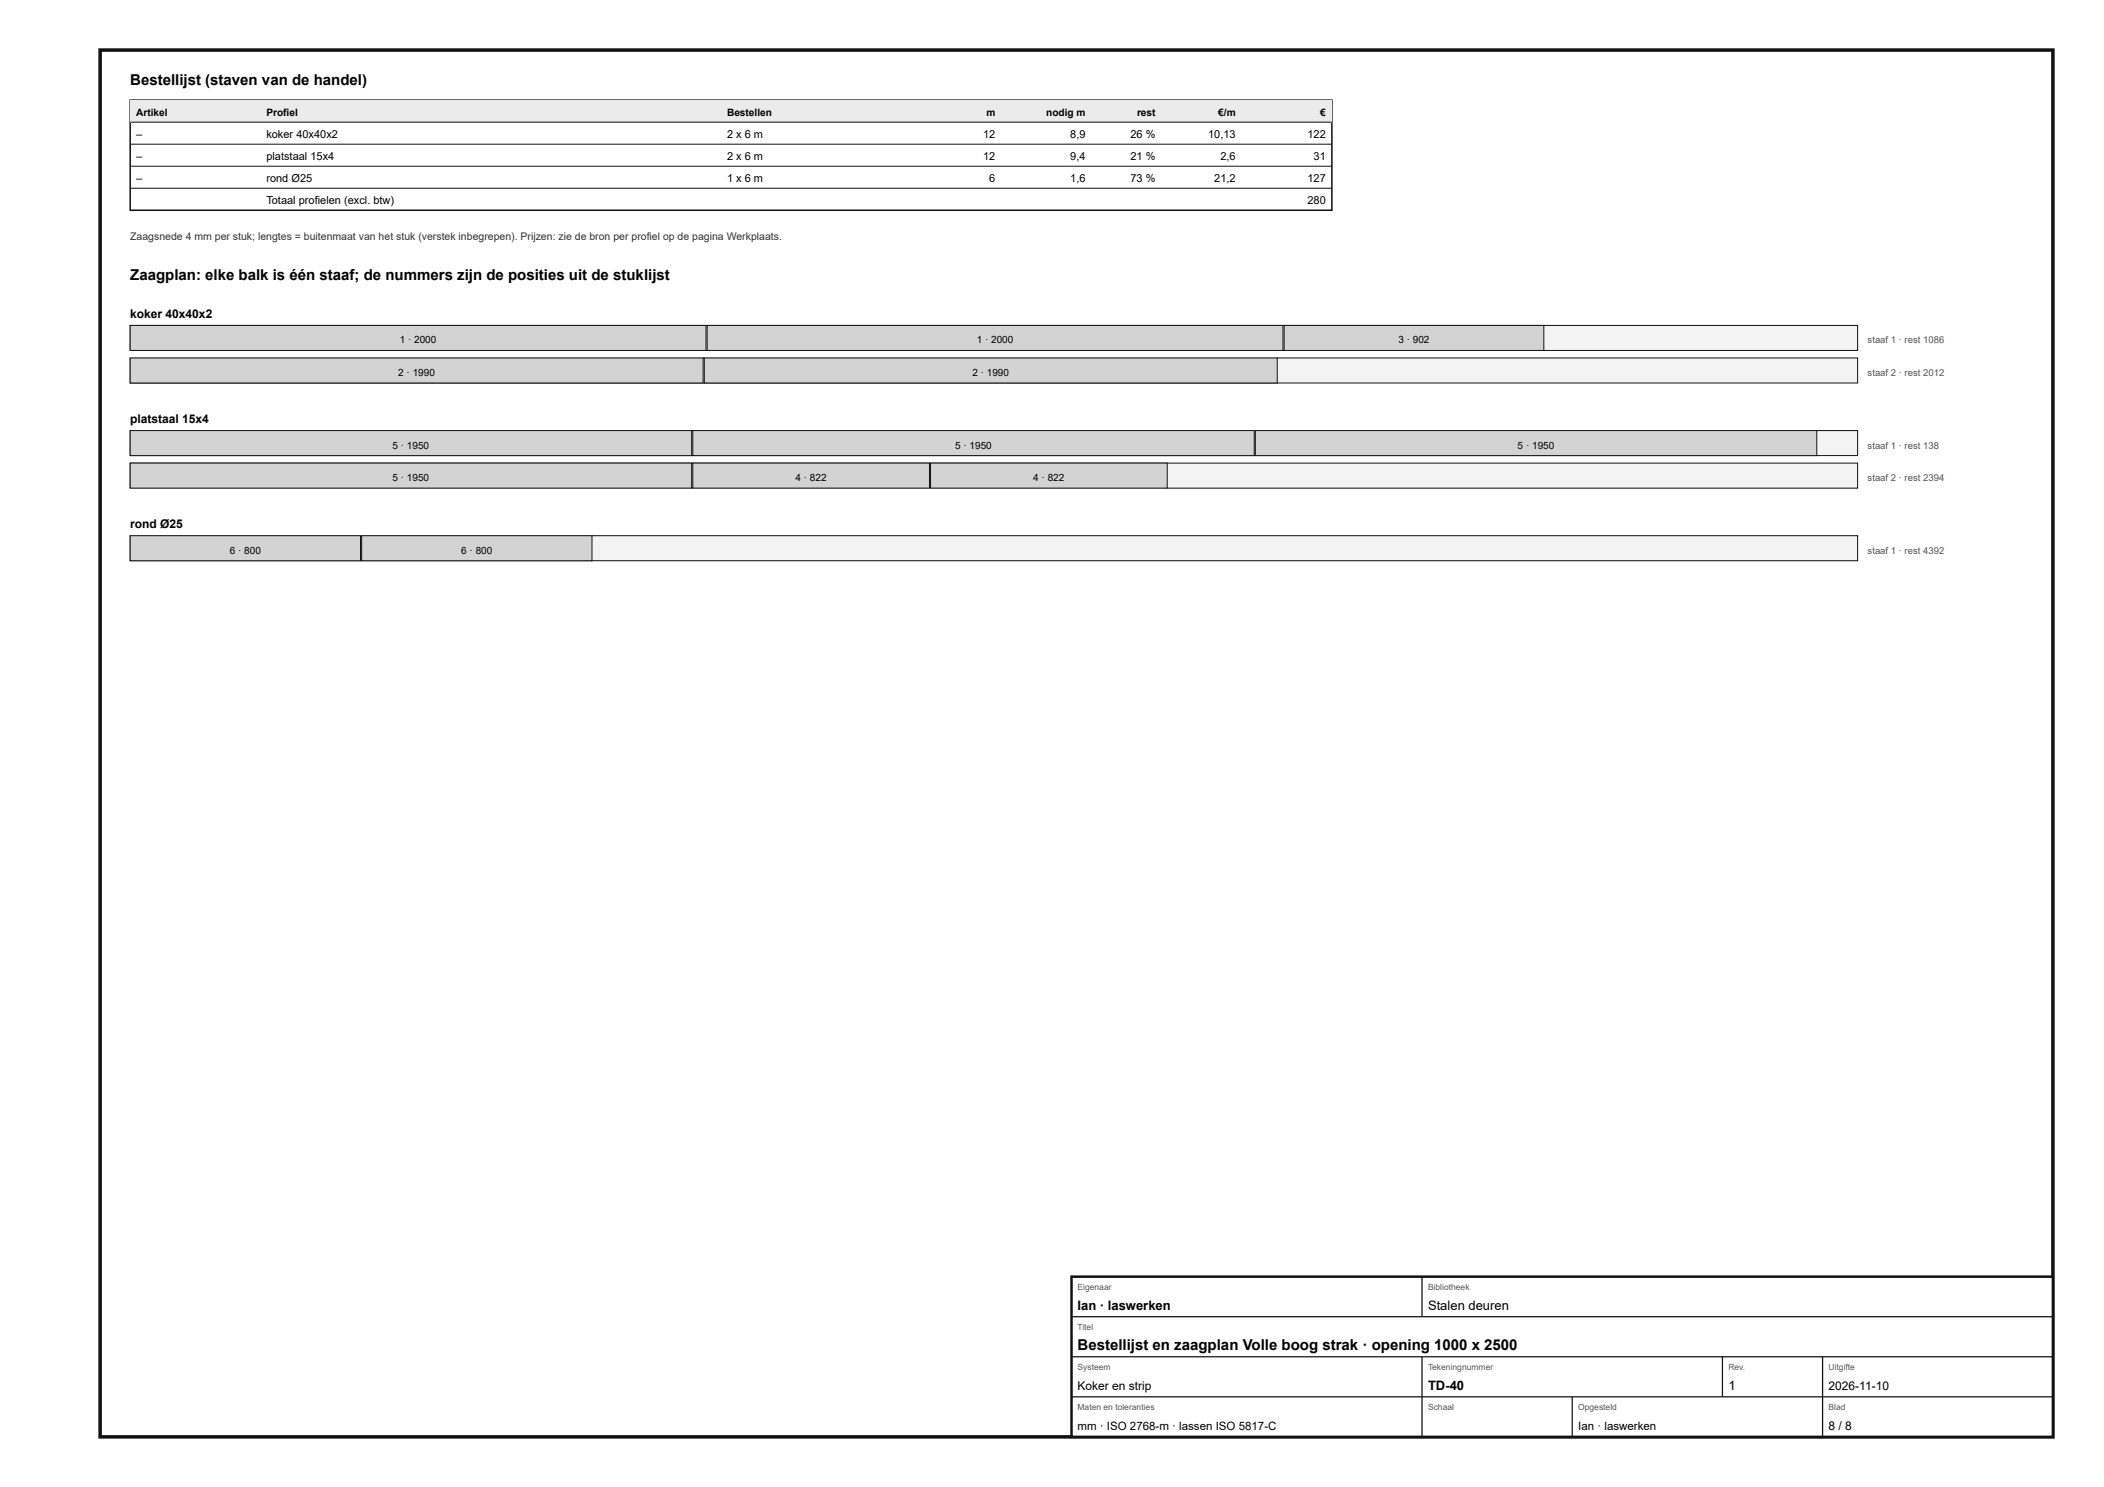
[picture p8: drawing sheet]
<svg xmlns="http://www.w3.org/2000/svg" width="420mm" height="297mm" viewBox="0 0 420 297" stroke-linecap="round" stroke-linejoin="round" font-family="sans-serif">
<defs><g id="words">
<g font-size="3">
<text x="26" y="17">Bestellijst (staven van de handel)</text>
<text x="26" y="56">Zaagplan: elke balk is één staaf; de nummers zijn de posities uit de stuklijst</text>
<text x="215.2" y="269.6">Bestellijst en zaagplan Volle boog strak · opening 1000 x 2500</text>
</g>
<g font-size="2.6">
<text x="215.2" y="261.6">Ian · laswerken</text>
<text x="285.2" y="261.6">Stalen deuren</text>
<text x="285.2" y="277.6">TD-40</text>
<text x="345.2" y="277.6">1</text>
</g>
<g font-size="2.4">
<text x="26" y="63.5">koker 40x40x2</text>
<text x="26" y="84.5">platstaal 15x4</text>
<text x="26" y="105.5">rond Ø25</text>
<text x="215.2" y="277.6">Koker en strip</text>
<text x="365.2" y="277.6">2026-11-10</text>
<text x="365.2" y="285.6">8 / 8</text>
</g>
<g font-size="2.3">
<text x="215.2" y="285.6">mm · ISO 2768-m · lassen ISO 5817-C</text>
<text x="315.2" y="285.6">Ian · laswerken</text>
</g>
<g font-size="2.2">
<text x="27.2" y="27.5">–</text>
<text x="53.2" y="27.5">koker 40x40x2</text>
<text x="145.2" y="27.5">2 x 6 m</text>
<text x="196.3" y="27.5">12</text>
<text x="213.7" y="27.5">8,9</text>
<text x="225.8" y="27.5">26 %</text>
<text x="241.3" y="27.5">10,13</text>
<text x="261.1" y="27.5">122</text>
<text x="27.2" y="31.9">–</text>
<text x="53.2" y="31.9">platstaal 15x4</text>
<text x="145.2" y="31.9">2 x 6 m</text>
<text x="196.3" y="31.9">12</text>
<text x="213.7" y="31.9">9,4</text>
<text x="225.8" y="31.9">21 %</text>
<text x="243.7" y="31.9">2,6</text>
<text x="262.3" y="31.9">31</text>
<text x="27.2" y="36.3">–</text>
<text x="53.2" y="36.3">rond Ø25</text>
<text x="53.2" y="40.7">Totaal profielen (excl. btw)</text>
<text x="145.2" y="36.3">1 x 6 m</text>
<text x="197.6" y="36.3">6</text>
<text x="213.7" y="36.3">1,6</text>
<text x="225.8" y="36.3">73 %</text>
<text x="242.5" y="36.3">21,2</text>
<text x="261.1" y="36.3">127</text>
<text x="261.1" y="40.7">280</text>
</g>
<text font-size="2.1" fill="#333" x="26" y="48">Zaagsnede 4 mm per stuk; lengtes = buitenmaat van het stuk (verstek inbegrepen). Prijzen: zie de bron per profiel op de pagina Werkplaats.</text>
<g font-size="2">
<text x="27.2" y="23.1">Artikel</text>
<text x="53.2" y="23.1">Profiel</text>
<text x="145.2" y="23.1">Bestellen</text>
<text x="197" y="23.1">m</text>
<text x="208.9" y="23.1">nodig m</text>
<text x="227.1" y="23.1">rest</text>
<text x="243.3" y="23.1">€/m</text>
<text x="263.7" y="23.1">€</text>
<text x="79.8" y="68.6">1 · 2000</text>
<text x="195.1" y="68.6">1 · 2000</text>
<text x="279.3" y="68.6">3 · 902</text>
<text x="79.5" y="75.1">2 · 1990</text>
<text x="194.2" y="75.1">2 · 1990</text>
<text x="78.4" y="89.6">5 · 1950</text>
<text x="190.7" y="89.6">5 · 1950</text>
<text x="303.1" y="89.6">5 · 1950</text>
<text x="78.4" y="96.1">5 · 1950</text>
<text x="158.9" y="96.1">4 · 822</text>
<text x="206.4" y="96.1">4 · 822</text>
<text x="45.9" y="110.6">6 · 800</text>
<text x="92.1" y="110.6">6 · 800</text>
</g>
<g font-size="1.9" fill="#555">
<text x="373" y="68.6">staaf 1 · rest 1086</text>
<text x="373" y="75.1">staaf 2 · rest 2012</text>
<text x="373" y="89.6">staaf 1 · rest 138</text>
<text x="373" y="96.1">staaf 2 · rest 2394</text>
<text x="373" y="110.6">staaf 1 · rest 4392</text>
</g>
<g font-size="1.7" fill="#555">
<text x="215.2" y="257.6">Eigenaar</text>
<text x="285.2" y="257.6">Bibliotheek</text>
<text x="215.2" y="265.6">Titel</text>
<text x="215.2" y="273.6">Systeem</text>
<text x="285.2" y="273.6">Tekeningnummer</text>
<text x="345.2" y="273.6">Rev.</text>
<text x="365.2" y="273.6">Uitgifte</text>
<text x="215.2" y="281.6">Maten en toleranties</text>
<text x="285.2" y="281.6">Schaal</text>
<text x="315.2" y="281.6">Opgesteld</text>
<text x="365.2" y="281.6">Blad</text>
</g>
</g></defs>
<path d="M20 10h390v277h-390z" fill="none" stroke="#111" stroke-width=".7" stroke-linecap="butt"/>
<path d="M26 20h240v22h-240z" fill="none" stroke="#111" stroke-width=".3"/>
<path d="M26 20h240v4.4h-240z" fill="#e9ecee"/>
<path d="M26 24.4h240M26 28.8h240M26 33.2h240M26 37.6h240" fill="none" stroke="#111" stroke-width=".2"/>
<path d="M26 65h345v5h-345z" fill="#f2f3f3"/>
<path d="M26 65h345v5h-345z" fill="none" stroke="#111" stroke-width=".2"/>
<path d="M26 65h115v5h-115z" fill="#cfd4d7"/>
<path d="M26 65h115v5h-115z" fill="none" stroke="#111" stroke-width=".2"/>
<path d="M141.2 65h115v5h-115z" fill="#cfd4d7"/>
<path d="M141.2 65h115v5h-115z" fill="none" stroke="#111" stroke-width=".2"/>
<path d="M256.5 65h51.8v5h-51.8z" fill="#cfd4d7"/>
<path d="M256.5 65h51.8v5h-51.8z" fill="none" stroke="#111" stroke-width=".2"/>
<path d="M26 71.5h345v5h-345z" fill="#f2f3f3"/>
<path d="M26 71.5h345v5h-345z" fill="none" stroke="#111" stroke-width=".2"/>
<path d="M26 71.5h114.4v5h-114.4z" fill="#cfd4d7"/>
<path d="M26 71.5h114.4v5h-114.4z" fill="none" stroke="#111" stroke-width=".2"/>
<path d="M140.7 71.5h114.4v5h-114.4z" fill="#cfd4d7"/>
<path d="M140.7 71.5h114.4v5h-114.4z" fill="none" stroke="#111" stroke-width=".2"/>
<path d="M26 86h345v5h-345z" fill="#f2f3f3"/>
<path d="M26 86h345v5h-345z" fill="none" stroke="#111" stroke-width=".2"/>
<path d="M26 86h112.1v5h-112.1z" fill="#cfd4d7"/>
<path d="M26 86h112.1v5h-112.1z" fill="none" stroke="#111" stroke-width=".2"/>
<path d="M138.4 86h112.1v5h-112.1z" fill="#cfd4d7"/>
<path d="M138.4 86h112.1v5h-112.1z" fill="none" stroke="#111" stroke-width=".2"/>
<path d="M250.7 86h112.1v5h-112.1z" fill="#cfd4d7"/>
<path d="M250.7 86h112.1v5h-112.1z" fill="none" stroke="#111" stroke-width=".2"/>
<path d="M26 92.5h345v5h-345z" fill="#f2f3f3"/>
<path d="M26 92.5h345v5h-345z" fill="none" stroke="#111" stroke-width=".2"/>
<path d="M26 92.5h112.1v5h-112.1z" fill="#cfd4d7"/>
<path d="M26 92.5h112.1v5h-112.1z" fill="none" stroke="#111" stroke-width=".2"/>
<path d="M138.4 92.5h47.2v5h-47.2z" fill="#cfd4d7"/>
<path d="M138.4 92.5h47.2v5h-47.2z" fill="none" stroke="#111" stroke-width=".2"/>
<path d="M185.8 92.5h47.3v5h-47.3z" fill="#cfd4d7"/>
<path d="M185.8 92.5h47.3v5h-47.3z" fill="none" stroke="#111" stroke-width=".2"/>
<path d="M26 107h345v5h-345z" fill="#f2f3f3"/>
<path d="M26 107h345v5h-345z" fill="none" stroke="#111" stroke-width=".2"/>
<path d="M26 107h46v5h-46z" fill="#cfd4d7"/>
<path d="M26 107h46v5h-46z" fill="none" stroke="#111" stroke-width=".2"/>
<path d="M72.2 107h46v5h-46z" fill="#cfd4d7"/>
<path d="M72.2 107h46v5h-46z" fill="none" stroke="#111" stroke-width=".2"/>
<path d="M214 255h196v32h-196z" fill="#fff"/>
<path d="M214 255h196v32h-196z" fill="none" stroke="#111" stroke-width=".5"/>
<path d="M284 255v8M214 263h196M214 271h196M214 279h196M284 271v16M314 279v8M344 271v8M364 271v16" fill="none" stroke="#111" stroke-width=".25"/>
<use href="#words"/>
</svg>
